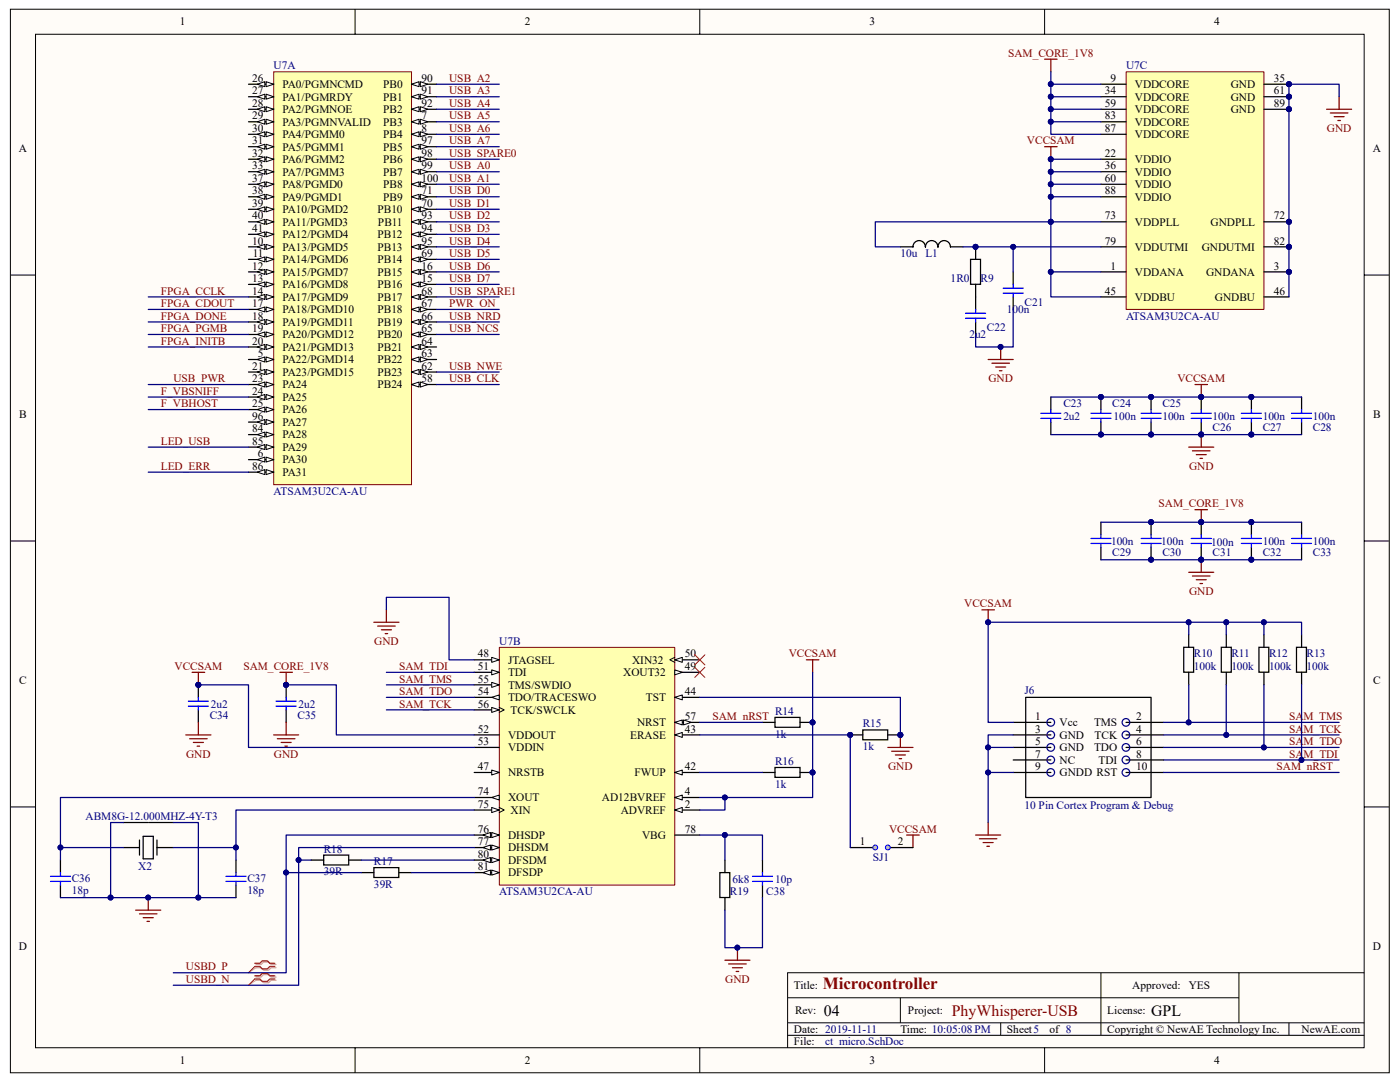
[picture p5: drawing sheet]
<svg xmlns="http://www.w3.org/2000/svg" width="279mm" height="216mm" viewBox="0 0 279 216" stroke-linecap="round" stroke-linejoin="round" font-family="sans-serif">
<defs><g id="words">
<text font-size="3.4" fill="#800000" x="164.2" y="197.4">Microcontroller</text>
<g font-size="3.2">
<text x="164.4" y="202.6">04</text>
<text x="229.7" y="202.6">GPL</text>
</g>
<text font-size="3.2" fill="#800000" x="189.9" y="202.6">PhyWhisperer-USB</text>
<g font-size="2.3">
<text x="35.9" y="5.1">1</text>
<text x="104.7" y="5.1">2</text>
<text x="173.5" y="5.1">3</text>
<text x="242.3" y="5.1">4</text>
<text x="50.4" y="16.3">26</text>
<text x="56.4" y="17.6">PA0/PGMNCMD</text>
<text x="76.5" y="17.6">PB0</text>
<text x="84.1" y="16.3">90</text>
<text x="221.6" y="16.3">9</text>
<text x="226.5" y="17.6">VDDCORE</text>
<text x="245.6" y="17.6">GND</text>
<text x="254.3" y="16.3">35</text>
<text x="50.4" y="18.8">27</text>
<text x="50.4" y="21.3">28</text>
<text x="50.4" y="23.8">29</text>
<text x="56.4" y="20.1">PA1/PGMRDY</text>
<text x="56.4" y="22.6">PA2/PGMNOE</text>
<text x="76.5" y="20.1">PB1</text>
<text x="76.5" y="22.6">PB2</text>
<text x="84.1" y="23.8">7</text>
<text x="84.1" y="18.8">91</text>
<text x="84.1" y="21.3">92</text>
<text x="220.5" y="18.8">34</text>
<text x="220.5" y="21.3">59</text>
<text x="220.5" y="23.8">83</text>
<text x="226.5" y="20.1">VDDCORE</text>
<text x="226.5" y="22.6">VDDCORE</text>
<text x="245.6" y="20.1">GND</text>
<text x="245.6" y="22.6">GND</text>
<text x="254.3" y="18.8">61</text>
<text x="254.3" y="21.3">89</text>
<text x="50.4" y="26.3">30</text>
<text x="50.4" y="28.8">31</text>
<text x="56.4" y="25.1">PA3/PGMNVALID</text>
<text x="56.4" y="27.6">PA4/PGMM0</text>
<text x="76.5" y="25.1">PB3</text>
<text x="76.5" y="27.6">PB4</text>
<text x="84.1" y="26.3">8</text>
<text x="84.1" y="28.8">97</text>
<text x="220.5" y="26.3">87</text>
<text x="226.5" y="25.1">VDDCORE</text>
<text x="226.5" y="27.6">VDDCORE</text>
<text x="3.8" y="30.4">A</text>
<text x="50.4" y="31.3">32</text>
<text x="50.4" y="33.8">33</text>
<text x="56.4" y="30.1">PA5/PGMM1</text>
<text x="56.4" y="32.6">PA6/PGMM2</text>
<text x="56.4" y="35.1">PA7/PGMM3</text>
<text x="76.5" y="30.1">PB5</text>
<text x="76.5" y="32.6">PB6</text>
<text x="76.5" y="35.1">PB7</text>
<text x="84.1" y="31.3">98</text>
<text x="84.1" y="33.8">99</text>
<text x="220.5" y="31.3">22</text>
<text x="220.5" y="33.8">36</text>
<text x="226.5" y="32.6">VDDIO</text>
<text x="226.5" y="35.1">VDDIO</text>
<text x="274" y="30.4">A</text>
<text x="50.4" y="36.3">37</text>
<text x="50.4" y="38.8">38</text>
<text x="50.4" y="41.3">39</text>
<text x="56.4" y="37.5">PA8/PGMD0</text>
<text x="56.4" y="40">PA9/PGMD1</text>
<text x="76.5" y="40">PB9</text>
<text x="76.5" y="37.5">PB8</text>
<text x="84.1" y="41.3">70</text>
<text x="84.1" y="38.8">71</text>
<text x="84.1" y="36.3">100</text>
<text x="220.5" y="36.3">60</text>
<text x="220.5" y="38.8">88</text>
<text x="226.5" y="37.5">VDDIO</text>
<text x="226.5" y="40">VDDIO</text>
<text x="50.4" y="43.8">40</text>
<text x="50.4" y="46.3">41</text>
<text x="56.4" y="42.5">PA10/PGMD2</text>
<text x="56.4" y="45">PA11/PGMD3</text>
<text x="56.4" y="47.5">PA12/PGMD4</text>
<text x="75.4" y="42.5">PB10</text>
<text x="75.4" y="47.5">PB12</text>
<text x="75.4" y="45">PB11</text>
<text x="84.1" y="46.3">94</text>
<text x="84.1" y="43.8">93</text>
<text x="220.5" y="43.8">73</text>
<text x="226.5" y="45">VDDPLL</text>
<text x="241.6" y="45">GNDPLL</text>
<text x="254.3" y="43.8">72</text>
<text x="50.4" y="48.8">10</text>
<text x="50.4" y="53.8">12</text>
<text x="50.4" y="51.3">11</text>
<text x="56.4" y="50">PA13/PGMD5</text>
<text x="56.4" y="52.5">PA14/PGMD6</text>
<text x="75.4" y="52.5">PB14</text>
<text x="75.4" y="50">PB13</text>
<text x="84.1" y="53.8">16</text>
<text x="84.1" y="51.3">69</text>
<text x="84.1" y="48.8">95</text>
<text x="220.5" y="48.8">79</text>
<text x="221.6" y="53.8">1</text>
<text x="226.5" y="50">VDDUTMI</text>
<text x="239.8" y="50">GNDUTMI</text>
<text x="254.3" y="53.8">3</text>
<text x="254.3" y="48.8">82</text>
<text x="50.4" y="56.3">13</text>
<text x="50.4" y="58.8">14</text>
<text x="56.4" y="55">PA15/PGMD7</text>
<text x="56.4" y="57.5">PA16/PGMD8</text>
<text x="75.4" y="57.5">PB16</text>
<text x="75.4" y="55">PB15</text>
<text x="84.1" y="56.3">15</text>
<text x="84.1" y="58.8">68</text>
<text x="220.5" y="58.8">45</text>
<text x="226.5" y="55">VDDANA</text>
<text x="240.7" y="55">GNDANA</text>
<text x="254.3" y="58.8">46</text>
<text x="50.4" y="61.3">17</text>
<text x="50.4" y="63.8">18</text>
<text x="56.4" y="60">PA17/PGMD9</text>
<text x="56.4" y="62.5">PA18/PGMD10</text>
<text x="56.4" y="65">PA19/PGMD11</text>
<text x="75.4" y="65">PB19</text>
<text x="75.4" y="62.5">PB18</text>
<text x="75.4" y="60">PB17</text>
<text x="84.1" y="63.8">66</text>
<text x="84.1" y="61.3">67</text>
<text x="226.5" y="60">VDDBU</text>
<text x="242.5" y="60">GNDBU</text>
<text x="50.4" y="66.3">19</text>
<text x="50.4" y="68.7">20</text>
<text x="51.5" y="71.2">5</text>
<text x="56.4" y="67.5">PA20/PGMD12</text>
<text x="56.4" y="70">PA21/PGMD13</text>
<text x="75.4" y="70">PB21</text>
<text x="75.4" y="67.5">PB20</text>
<text x="84.1" y="71.2">63</text>
<text x="84.1" y="68.7">64</text>
<text x="84.1" y="66.3">65</text>
<text x="50.4" y="73.7">21</text>
<text x="50.4" y="76.2">23</text>
<text x="56.4" y="72.5">PA22/PGMD14</text>
<text x="56.4" y="75">PA23/PGMD15</text>
<text x="56.4" y="77.5">PA24</text>
<text x="75.4" y="77.5">PB24</text>
<text x="75.4" y="75">PB23</text>
<text x="75.4" y="72.5">PB22</text>
<text x="84.1" y="76.2">58</text>
<text x="84.1" y="73.7">62</text>
<text x="3.8" y="83.4">B</text>
<text x="50.4" y="78.7">24</text>
<text x="50.4" y="81.2">25</text>
<text x="50.4" y="83.7">96</text>
<text x="56.4" y="80">PA25</text>
<text x="56.4" y="82.5">PA26</text>
<text x="274" y="83.4">B</text>
<text x="50.4" y="86.2">84</text>
<text x="50.4" y="88.7">85</text>
<text x="56.4" y="87.5">PA28</text>
<text x="56.4" y="90">PA29</text>
<text x="56.4" y="85">PA27</text>
<text x="50.4" y="93.7">86</text>
<text x="51.5" y="91.2">6</text>
<text x="56.4" y="92.5">PA30</text>
<text x="56.4" y="95">PA31</text>
<text x="95.4" y="131.2">48</text>
<text x="136.7" y="131.2">50</text>
<text x="3.8" y="136.5">C</text>
<text x="95.4" y="133.7">51</text>
<text x="95.4" y="136.2">55</text>
<text x="101.4" y="132.4">JTAGSEL</text>
<text x="101.4" y="134.9">TDI</text>
<text x="101.4" y="137.4">TMS/SWDIO</text>
<text x="124.4" y="134.9">XOUT32</text>
<text x="126.2" y="132.4">XIN32</text>
<text x="136.7" y="133.7">49</text>
<text x="274" y="136.5">C</text>
<text x="95.4" y="141.2">56</text>
<text x="95.4" y="138.7">54</text>
<text x="101.4" y="139.9">TDO/TRACESWO</text>
<text x="101.9" y="142.4">TCK/SWCLK</text>
<text x="128.9" y="139.9">TST</text>
<text x="136.7" y="138.7">44</text>
<text x="136.7" y="143.7">57</text>
<text x="206.6" y="143.7">1</text>
<text x="226.7" y="143.7">2</text>
<text x="95.4" y="146.2">52</text>
<text x="95.4" y="148.7">53</text>
<text x="101.4" y="147.4">VDDOUT</text>
<text x="101.4" y="149.9">VDDIN</text>
<text x="125.8" y="147.4">ERASE</text>
<text x="127.1" y="144.9">NRST</text>
<text x="136.7" y="146.2">43</text>
<text x="206.6" y="146.2">3</text>
<text x="206.6" y="148.7">5</text>
<text x="211.5" y="144.9">Vcc</text>
<text x="211.5" y="147.4">GND</text>
<text x="211.5" y="149.9">GND</text>
<text x="218.3" y="144.9">TMS</text>
<text x="218.3" y="149.9">TDO</text>
<text x="218.5" y="147.4">TCK</text>
<text x="226.7" y="146.2">4</text>
<text x="226.7" y="148.7">6</text>
<text x="95.4" y="153.7">47</text>
<text x="101.4" y="154.9">NRSTB</text>
<text x="126.6" y="154.9">FWUP</text>
<text x="136.7" y="153.7">42</text>
<text x="206.6" y="151.2">7</text>
<text x="206.6" y="153.7">9</text>
<text x="211.5" y="152.4">NC</text>
<text x="211.5" y="154.9">GNDD RST</text>
<text x="219.2" y="152.4">TDI</text>
<text x="226.7" y="151.2">8</text>
<text x="226.7" y="153.7">10</text>
<text x="95.4" y="161.2">75</text>
<text x="95.4" y="158.7">74</text>
<text x="101.4" y="159.9">XOUT</text>
<text x="120.1" y="159.9">AD12BVREF</text>
<text x="136.7" y="158.7">4</text>
<text x="136.7" y="161.2">2</text>
<text x="95.4" y="166.1">76</text>
<text x="101.4" y="167.4">DHSDP</text>
<text x="101.9" y="162.4">XIN</text>
<text x="123.9" y="162.4">ADVREF</text>
<text x="128.1" y="167.4">VBG</text>
<text x="136.7" y="166.1">78</text>
<text x="95.4" y="168.6">77</text>
<text x="95.4" y="171.1">80</text>
<text x="95.4" y="173.6">81</text>
<text x="101.4" y="169.9">DHSDM</text>
<text x="101.4" y="172.4">DFSDM</text>
<text x="171.6" y="168.6">1</text>
<text x="179.2" y="168.6">2</text>
<text x="101.4" y="174.9">DFSDP</text>
<text x="3.8" y="189.5">D</text>
<text x="274" y="189.5">D</text>
<text x="158.4" y="197.4">Title:</text>
<text x="226" y="197.4">Approved:</text>
<text x="237.2" y="197.4">YES</text>
<text x="158.7" y="202.4">Rev:</text>
<text x="181.2" y="202.4">Project:</text>
<text x="221" y="202.4">License:</text>
<text x="158.4" y="206.1">Date: 2019-11-11</text>
<text x="158.4" y="208.6">File:</text>
<text x="179.7" y="206.1">Time: 10:05:08 PM</text>
<text x="201" y="206.1">Sheet5</text>
<text x="209.5" y="206.1">of 8</text>
<text x="221" y="206.1">Copyright © NewAE Technology Inc.</text>
<text x="259.8" y="206.1">NewAE.com</text>
<text x="35.9" y="212.3">1</text>
<text x="104.7" y="212.3">2</text>
<text x="173.5" y="212.3">3</text>
<text x="242.3" y="212.3">4</text>
</g>
<g font-size="2.3" fill="#800000">
<text x="201.2" y="11.3">SAM_CORE_1V8</text>
<text x="89.6" y="16.3">USB_A2</text>
<text x="89.6" y="18.8">USB_A3</text>
<text x="89.6" y="21.3">USB_A4</text>
<text x="89.6" y="23.8">USB_A5</text>
<text x="89.6" y="26.3">USB_A6</text>
<text x="89.6" y="28.8">USB_A7</text>
<text x="205" y="28.8">VCCSAM</text>
<text x="264.8" y="26.3">GND</text>
<text x="89.6" y="33.8">USB_A0</text>
<text x="89.6" y="31.3">USB_SPARE0</text>
<text x="89.6" y="41.3">USB_D1</text>
<text x="89.6" y="38.8">USB_D0</text>
<text x="89.6" y="36.3">USB_A1</text>
<text x="89.6" y="43.8">USB_D2</text>
<text x="89.6" y="46.3">USB_D3</text>
<text x="89.6" y="48.8">USB_D4</text>
<text x="89.6" y="51.3">USB_D5</text>
<text x="89.6" y="53.8">USB_D6</text>
<text x="32.1" y="58.8">FPGA_CCLK</text>
<text x="89.6" y="56.3">USB_D7</text>
<text x="89.6" y="58.8">USB_SPARE1</text>
<text x="32.1" y="63.8">FPGA_DONE</text>
<text x="32.1" y="61.3">FPGA_CDOUT</text>
<text x="89.6" y="63.8">USB_NRD</text>
<text x="89.6" y="61.3">PWR_ON</text>
<text x="32.1" y="66.3">FPGA_PGMB</text>
<text x="32.1" y="68.7">FPGA_INITB</text>
<text x="89.6" y="66.3">USB_NCS</text>
<text x="34.6" y="76.2">USB_PWR</text>
<text x="89.6" y="73.7">USB_NWE</text>
<text x="89.6" y="76.2">USB_CLK</text>
<text x="197.3" y="76.2">GND</text>
<text x="235" y="76.2">VCCSAM</text>
<text x="32.1" y="78.7">F_VBSNIFF</text>
<text x="32.1" y="81.2">F_VBHOST</text>
<text x="32.1" y="88.7">LED_USB</text>
<text x="32.1" y="93.7">LED_ERR</text>
<text x="237.3" y="93.7">GND</text>
<text x="231.2" y="101.2">SAM_CORE_1V8</text>
<text x="237.3" y="118.7">GND</text>
<text x="192.4" y="121.2">VCCSAM</text>
<text x="74.7" y="128.7">GND</text>
<text x="157.4" y="131.2">VCCSAM</text>
<text x="34.8" y="133.7">VCCSAM</text>
<text x="48.6" y="133.7">SAM_CORE_1V8</text>
<text x="79.6" y="133.7">SAM_TDI</text>
<text x="79.6" y="136.2">SAM_TMS</text>
<text x="79.6" y="138.7">SAM_TDO</text>
<text x="79.6" y="141.2">SAM_TCK</text>
<text x="142.2" y="143.7">SAM_nRST</text>
<text x="257.3" y="143.7">SAM_TMS</text>
<text x="257.3" y="148.7">SAM_TDO</text>
<text x="257.3" y="146.2">SAM_TCK</text>
<text x="37.1" y="151.2">GND</text>
<text x="54.7" y="151.2">GND</text>
<text x="177.2" y="153.7">GND</text>
<text x="254.8" y="153.7">SAM_nRST</text>
<text x="257.3" y="151.2">SAM_TDI</text>
<text x="177.4" y="166.1">VCCSAM</text>
<text x="37.1" y="196.1">USBD_N</text>
<text x="37.1" y="193.6">USBD_P</text>
<text x="144.7" y="196.1">GND</text>
</g>
<g font-size="2.3" fill="#000080">
<text x="54.6" y="13.8">U7A</text>
<text x="224.7" y="13.8">U7C</text>
<text x="179.7" y="51.3">10u</text>
<text x="184.7" y="51.3">L1</text>
<text x="189.7" y="56.3">1R0</text>
<text x="195.7" y="56.3">R9</text>
<text x="201" y="62.5">100n</text>
<text x="204.5" y="61">C21</text>
<text x="224.7" y="63.8">ATSAM3U2CA-AU</text>
<text x="193.5" y="67.5">2u2</text>
<text x="197" y="66">C22</text>
<text x="212.2" y="81.2">C23</text>
<text x="212.2" y="83.7">2u2</text>
<text x="222" y="81.2">C24</text>
<text x="222.2" y="83.7">100n</text>
<text x="232" y="81.2">C25</text>
<text x="232" y="83.7">100n</text>
<text x="242" y="83.7">100n</text>
<text x="252" y="83.7">100n</text>
<text x="262" y="83.7">100n</text>
<text x="242" y="86">C26</text>
<text x="252" y="86">C27</text>
<text x="262" y="86">C28</text>
<text x="54.6" y="98.7">ATSAM3U2CA-AU</text>
<text x="221.7" y="108.7">100n</text>
<text x="222" y="111">C29</text>
<text x="231.7" y="108.7">100n</text>
<text x="232" y="111">C30</text>
<text x="241.7" y="109">100n</text>
<text x="242" y="111">C31</text>
<text x="252" y="111">C32</text>
<text x="252" y="108.7">100n</text>
<text x="262" y="111">C33</text>
<text x="262" y="108.7">100n</text>
<text x="99.7" y="128.7">U7B</text>
<text x="238.3" y="131.2">R10</text>
<text x="245.7" y="131.2">R11</text>
<text x="253.3" y="131.2">R12</text>
<text x="260.8" y="131.2">R13</text>
<text x="238.3" y="133.7">100k</text>
<text x="245.7" y="133.7">100k</text>
<text x="253.3" y="133.7">100k</text>
<text x="260.8" y="133.7">100k</text>
<text x="41.8" y="143.4">C34</text>
<text x="42.1" y="141.2">2u2</text>
<text x="59.4" y="143.4">C35</text>
<text x="59.6" y="141.2">2u2</text>
<text x="154.7" y="142.7">R14</text>
<text x="204.5" y="138.4">J6</text>
<text x="154.7" y="147.2">1k</text>
<text x="172.2" y="145.2">R15</text>
<text x="172.2" y="149.7">1k</text>
<text x="154.7" y="152.7">R16</text>
<text x="154.7" y="157.2">1k</text>
<text x="204.5" y="161.4">10 Pin Cortex Program &amp; Debug</text>
<text x="17.1" y="163.6">ABM8G-12.000MHZ-4Y-T3</text>
<text x="27.6" y="173.6">X2</text>
<text x="64.6" y="170.1">R18</text>
<text x="74.6" y="172.6">R17</text>
<text x="174.2" y="171.9">SJ1</text>
<text x="14.3" y="175.9">C36</text>
<text x="14.3" y="178.4">18p</text>
<text x="49.4" y="175.9">C37</text>
<text x="49.4" y="178.4">18p</text>
<text x="64.6" y="174.6">39R</text>
<text x="74.6" y="177.1">39R</text>
<text x="99.7" y="178.6">ATSAM3U2CA-AU</text>
<text x="145.7" y="178.6">R19</text>
<text x="146.2" y="176.1">6k8</text>
<text x="152.9" y="178.6">C38</text>
<text x="154.7" y="176.1">10p</text>
<text x="164.7" y="208.6">ct_micro.SchDoc</text>
</g>
</g></defs>
<path d="M2.1 1.9h275.2v212.2h-275.2z" fill="#fffcf8"/>
<path d="M2.1 1.8h275.2v212.3h-275.2z" fill="none" stroke="#000" stroke-width=".2"/>
<path d="M7.1 6.9h265.1v202.2h-265.1z" fill="#fffcf8"/>
<g fill="none" stroke="#000" stroke-width=".2">
<path d="M7.1 6.8h265.1v202.3h-265.1zM70.9 1.8v5M139.7 1.8v5M208.5 1.8v5M2.1 54.9h5M272.3 54.9h5M2.1 107.9h5M272.3 107.9h5M2.1 161h5M272.3 161h5M157.2 199.1h90M179.7 199.1v5"/>
<path d="M219.7 194.1v12.5M247.2 194.1h-90v15M272.3 194.1h-25.1v10M70.9 209.1v5M139.7 209.1v5M157.2 206.6h115.1M157.2 204.1h115.1M199.7 204.1v2.5M208.5 209.1v5M257.2 204.1v2.5"/>
</g>
<path d="M54.7 14.4h27.4v82.3h-27.4z" fill="#ffffb0"/>
<path d="M54.6 14.3h27.5v82.4h-27.5z" fill="none" stroke="#800000" stroke-width=".2"/>
<path d="M49.6 71.7h5" fill="none" stroke="#000" stroke-width=".25"/>
<path d="M53.1 71.2l1.5 .5-1.5 .5z" fill="#fffcf8"/>
<path d="M53.1 71.2l1.5 .5-1.5 .5z" fill="none" stroke="#000" stroke-width=".2"/>
<path d="M51.4 71.7l1.5-.5v1z" fill="#fffcf8"/>
<path d="M51.4 71.7l1.5-.5v1z" fill="none" stroke="#000" stroke-width=".2"/>
<path d="M49.6 91.7h5" fill="none" stroke="#000" stroke-width=".25"/>
<path d="M53.1 91.2l1.5 .5-1.5 .5z" fill="#fffcf8"/>
<path d="M53.1 91.2l1.5 .5-1.5 .5z" fill="none" stroke="#000" stroke-width=".2"/>
<path d="M51.4 91.7l1.5-.5v1z" fill="#fffcf8"/>
<path d="M51.4 91.7l1.5-.5v1z" fill="none" stroke="#000" stroke-width=".2"/>
<path d="M82.1 24.3h5" fill="none" stroke="#000" stroke-width=".25"/>
<path d="M82.1 24.3l1.5-.5v1z" fill="#fffcf8"/>
<path d="M82.1 24.3l1.5-.5v1z" fill="none" stroke="#000" stroke-width=".2"/>
<path d="M83.9 23.8l1.5 .5-1.5 .5z" fill="#fffcf8"/>
<path d="M83.9 23.8l1.5 .5-1.5 .5z" fill="none" stroke="#000" stroke-width=".2"/>
<path d="M82.1 26.8h5" fill="none" stroke="#000" stroke-width=".25"/>
<path d="M82.1 26.8l1.5-.5v1z" fill="#fffcf8"/>
<path d="M82.1 26.8l1.5-.5v1z" fill="none" stroke="#000" stroke-width=".2"/>
<path d="M83.9 26.3l1.5 .5-1.5 .5z" fill="#fffcf8"/>
<path d="M83.9 26.3l1.5 .5-1.5 .5z" fill="none" stroke="#000" stroke-width=".2"/>
<path d="M49.6 49.3h5" fill="none" stroke="#000" stroke-width=".25"/>
<path d="M53.1 48.8l1.5 .5-1.5 .5z" fill="#fffcf8"/>
<path d="M53.1 48.8l1.5 .5-1.5 .5z" fill="none" stroke="#000" stroke-width=".2"/>
<path d="M51.4 49.3l1.5-.5v1z" fill="#fffcf8"/>
<path d="M51.4 49.3l1.5-.5v1z" fill="none" stroke="#000" stroke-width=".2"/>
<path d="M49.6 51.8h5" fill="none" stroke="#000" stroke-width=".25"/>
<path d="M53.1 51.3l1.5 .5-1.5 .5z" fill="#fffcf8"/>
<path d="M53.1 51.3l1.5 .5-1.5 .5z" fill="none" stroke="#000" stroke-width=".2"/>
<path d="M51.4 51.8l1.5-.5v1z" fill="#fffcf8"/>
<path d="M51.4 51.8l1.5-.5v1z" fill="none" stroke="#000" stroke-width=".2"/>
<path d="M49.6 54.3h5" fill="none" stroke="#000" stroke-width=".25"/>
<path d="M53.1 53.8l1.5 .5-1.5 .5z" fill="#fffcf8"/>
<path d="M53.1 53.8l1.5 .5-1.5 .5z" fill="none" stroke="#000" stroke-width=".2"/>
<path d="M51.4 54.3l1.5-.5v1z" fill="#fffcf8"/>
<path d="M51.4 54.3l1.5-.5v1z" fill="none" stroke="#000" stroke-width=".2"/>
<path d="M49.6 56.7h5" fill="none" stroke="#000" stroke-width=".25"/>
<path d="M53.1 56.3l1.5 .4-1.5 .6z" fill="#fffcf8"/>
<path d="M53.1 56.3l1.5 .4-1.5 .6z" fill="none" stroke="#000" stroke-width=".2"/>
<path d="M51.4 56.7l1.5-.4v1z" fill="#fffcf8"/>
<path d="M51.4 56.7l1.5-.4v1z" fill="none" stroke="#000" stroke-width=".2"/>
<path d="M49.6 59.2h5" fill="none" stroke="#000" stroke-width=".25"/>
<path d="M53.1 58.8l1.5 .4-1.5 .6z" fill="#fffcf8"/>
<path d="M53.1 58.8l1.5 .4-1.5 .6z" fill="none" stroke="#000" stroke-width=".2"/>
<path d="M51.4 59.2l1.5-.4v1z" fill="#fffcf8"/>
<path d="M51.4 59.2l1.5-.4v1z" fill="none" stroke="#000" stroke-width=".2"/>
<path d="M82.1 56.7h5" fill="none" stroke="#000" stroke-width=".25"/>
<path d="M82.1 56.7l1.5-.4v1z" fill="#fffcf8"/>
<path d="M82.1 56.7l1.5-.4v1z" fill="none" stroke="#000" stroke-width=".2"/>
<path d="M83.9 56.3l1.5 .4-1.5 .6z" fill="#fffcf8"/>
<path d="M83.9 56.3l1.5 .4-1.5 .6z" fill="none" stroke="#000" stroke-width=".2"/>
<path d="M82.1 54.3h5" fill="none" stroke="#000" stroke-width=".25"/>
<path d="M82.1 54.3l1.5-.5v1z" fill="#fffcf8"/>
<path d="M82.1 54.3l1.5-.5v1z" fill="none" stroke="#000" stroke-width=".2"/>
<path d="M83.9 53.8l1.5 .5-1.5 .5z" fill="#fffcf8"/>
<path d="M83.9 53.8l1.5 .5-1.5 .5z" fill="none" stroke="#000" stroke-width=".2"/>
<path d="M49.6 61.7h5" fill="none" stroke="#000" stroke-width=".25"/>
<path d="M53.1 61.3l1.5 .4-1.5 .6z" fill="#fffcf8"/>
<path d="M53.1 61.3l1.5 .4-1.5 .6z" fill="none" stroke="#000" stroke-width=".2"/>
<path d="M51.4 61.7l1.5-.4v1z" fill="#fffcf8"/>
<path d="M51.4 61.7l1.5-.4v1z" fill="none" stroke="#000" stroke-width=".2"/>
<path d="M49.6 64.2h5" fill="none" stroke="#000" stroke-width=".25"/>
<path d="M53.1 63.8l1.5 .4-1.5 .5z" fill="#fffcf8"/>
<path d="M53.1 63.8l1.5 .4-1.5 .5z" fill="none" stroke="#000" stroke-width=".2"/>
<path d="M51.4 64.2l1.5-.4v.9z" fill="#fffcf8"/>
<path d="M51.4 64.2l1.5-.4v.9z" fill="none" stroke="#000" stroke-width=".2"/>
<path d="M49.6 66.7h5" fill="none" stroke="#000" stroke-width=".25"/>
<path d="M53.1 66.2l1.5 .5-1.5 .5z" fill="#fffcf8"/>
<path d="M53.1 66.2l1.5 .5-1.5 .5z" fill="none" stroke="#000" stroke-width=".2"/>
<path d="M51.4 66.7l1.5-.5v1z" fill="#fffcf8"/>
<path d="M51.4 66.7l1.5-.5v1z" fill="none" stroke="#000" stroke-width=".2"/>
<path d="M49.6 69.2h5" fill="none" stroke="#000" stroke-width=".25"/>
<path d="M53.1 68.7l1.5 .5-1.5 .5z" fill="#fffcf8"/>
<path d="M53.1 68.7l1.5 .5-1.5 .5z" fill="none" stroke="#000" stroke-width=".2"/>
<path d="M51.4 69.2l1.5-.5v1z" fill="#fffcf8"/>
<path d="M51.4 69.2l1.5-.5v1z" fill="none" stroke="#000" stroke-width=".2"/>
<path d="M49.6 74.2h5" fill="none" stroke="#000" stroke-width=".25"/>
<path d="M53.1 73.7l1.5 .5-1.5 .5z" fill="#fffcf8"/>
<path d="M53.1 73.7l1.5 .5-1.5 .5z" fill="none" stroke="#000" stroke-width=".2"/>
<path d="M51.4 74.2l1.5-.5v1z" fill="#fffcf8"/>
<path d="M51.4 74.2l1.5-.5v1z" fill="none" stroke="#000" stroke-width=".2"/>
<path d="M49.6 76.7h5" fill="none" stroke="#000" stroke-width=".25"/>
<path d="M53.1 76.2l1.5 .5-1.5 .5z" fill="#fffcf8"/>
<path d="M53.1 76.2l1.5 .5-1.5 .5z" fill="none" stroke="#000" stroke-width=".2"/>
<path d="M51.4 76.7l1.5-.5v1z" fill="#fffcf8"/>
<path d="M51.4 76.7l1.5-.5v1z" fill="none" stroke="#000" stroke-width=".2"/>
<path d="M49.6 79.2h5" fill="none" stroke="#000" stroke-width=".25"/>
<path d="M53.1 78.7l1.5 .5-1.5 .5z" fill="#fffcf8"/>
<path d="M53.1 78.7l1.5 .5-1.5 .5z" fill="none" stroke="#000" stroke-width=".2"/>
<path d="M51.4 79.2l1.5-.5v1z" fill="#fffcf8"/>
<path d="M51.4 79.2l1.5-.5v1z" fill="none" stroke="#000" stroke-width=".2"/>
<path d="M49.6 81.7h5" fill="none" stroke="#000" stroke-width=".25"/>
<path d="M53.1 81.2l1.5 .5-1.5 .5z" fill="#fffcf8"/>
<path d="M53.1 81.2l1.5 .5-1.5 .5z" fill="none" stroke="#000" stroke-width=".2"/>
<path d="M51.4 81.7l1.5-.5v1z" fill="#fffcf8"/>
<path d="M51.4 81.7l1.5-.5v1z" fill="none" stroke="#000" stroke-width=".2"/>
<path d="M49.6 16.8h5" fill="none" stroke="#000" stroke-width=".25"/>
<path d="M53.1 16.3l1.5 .5-1.5 .5z" fill="#fffcf8"/>
<path d="M53.1 16.3l1.5 .5-1.5 .5z" fill="none" stroke="#000" stroke-width=".2"/>
<path d="M51.4 16.8l1.5-.5v1z" fill="#fffcf8"/>
<path d="M51.4 16.8l1.5-.5v1z" fill="none" stroke="#000" stroke-width=".2"/>
<path d="M49.6 19.3h5" fill="none" stroke="#000" stroke-width=".25"/>
<path d="M53.1 18.8l1.5 .5-1.5 .5z" fill="#fffcf8"/>
<path d="M53.1 18.8l1.5 .5-1.5 .5z" fill="none" stroke="#000" stroke-width=".2"/>
<path d="M51.4 19.3l1.5-.5v1z" fill="#fffcf8"/>
<path d="M51.4 19.3l1.5-.5v1z" fill="none" stroke="#000" stroke-width=".2"/>
<path d="M49.6 21.8h5" fill="none" stroke="#000" stroke-width=".25"/>
<path d="M53.1 21.3l1.5 .5-1.5 .5z" fill="#fffcf8"/>
<path d="M53.1 21.3l1.5 .5-1.5 .5z" fill="none" stroke="#000" stroke-width=".2"/>
<path d="M51.4 21.8l1.5-.5v1z" fill="#fffcf8"/>
<path d="M51.4 21.8l1.5-.5v1z" fill="none" stroke="#000" stroke-width=".2"/>
<path d="M49.6 24.3h5" fill="none" stroke="#000" stroke-width=".25"/>
<path d="M53.1 23.8l1.5 .5-1.5 .5z" fill="#fffcf8"/>
<path d="M53.1 23.8l1.5 .5-1.5 .5z" fill="none" stroke="#000" stroke-width=".2"/>
<path d="M51.4 24.3l1.5-.5v1z" fill="#fffcf8"/>
<path d="M51.4 24.3l1.5-.5v1z" fill="none" stroke="#000" stroke-width=".2"/>
<path d="M49.6 26.8h5" fill="none" stroke="#000" stroke-width=".25"/>
<path d="M53.1 26.3l1.5 .5-1.5 .5z" fill="#fffcf8"/>
<path d="M53.1 26.3l1.5 .5-1.5 .5z" fill="none" stroke="#000" stroke-width=".2"/>
<path d="M51.4 26.8l1.5-.5v1z" fill="#fffcf8"/>
<path d="M51.4 26.8l1.5-.5v1z" fill="none" stroke="#000" stroke-width=".2"/>
<path d="M49.6 29.3h5" fill="none" stroke="#000" stroke-width=".25"/>
<path d="M53.1 28.8l1.5 .5-1.5 .5z" fill="#fffcf8"/>
<path d="M53.1 28.8l1.5 .5-1.5 .5z" fill="none" stroke="#000" stroke-width=".2"/>
<path d="M51.4 29.3l1.5-.5v1z" fill="#fffcf8"/>
<path d="M51.4 29.3l1.5-.5v1z" fill="none" stroke="#000" stroke-width=".2"/>
<path d="M49.6 31.8h5" fill="none" stroke="#000" stroke-width=".25"/>
<path d="M53.1 31.3l1.5 .5-1.5 .5z" fill="#fffcf8"/>
<path d="M53.1 31.3l1.5 .5-1.5 .5z" fill="none" stroke="#000" stroke-width=".2"/>
<path d="M51.4 31.8l1.5-.5v1z" fill="#fffcf8"/>
<path d="M51.4 31.8l1.5-.5v1z" fill="none" stroke="#000" stroke-width=".2"/>
<path d="M49.6 34.3h5" fill="none" stroke="#000" stroke-width=".25"/>
<path d="M53.1 33.8l1.5 .5-1.5 .5z" fill="#fffcf8"/>
<path d="M53.1 33.8l1.5 .5-1.5 .5z" fill="none" stroke="#000" stroke-width=".2"/>
<path d="M51.4 34.3l1.5-.5v1z" fill="#fffcf8"/>
<path d="M51.4 34.3l1.5-.5v1z" fill="none" stroke="#000" stroke-width=".2"/>
<path d="M49.6 36.8h5" fill="none" stroke="#000" stroke-width=".25"/>
<path d="M53.1 36.3l1.5 .5-1.5 .5z" fill="#fffcf8"/>
<path d="M53.1 36.3l1.5 .5-1.5 .5z" fill="none" stroke="#000" stroke-width=".2"/>
<path d="M51.4 36.8l1.5-.5v1z" fill="#fffcf8"/>
<path d="M51.4 36.8l1.5-.5v1z" fill="none" stroke="#000" stroke-width=".2"/>
<path d="M49.6 39.3h5" fill="none" stroke="#000" stroke-width=".25"/>
<path d="M53.1 38.8l1.5 .5-1.5 .5z" fill="#fffcf8"/>
<path d="M53.1 38.8l1.5 .5-1.5 .5z" fill="none" stroke="#000" stroke-width=".2"/>
<path d="M51.4 39.3l1.5-.5v1z" fill="#fffcf8"/>
<path d="M51.4 39.3l1.5-.5v1z" fill="none" stroke="#000" stroke-width=".2"/>
<path d="M49.6 41.8h5" fill="none" stroke="#000" stroke-width=".25"/>
<path d="M53.1 41.3l1.5 .5-1.5 .5z" fill="#fffcf8"/>
<path d="M53.1 41.3l1.5 .5-1.5 .5z" fill="none" stroke="#000" stroke-width=".2"/>
<path d="M51.4 41.8l1.5-.5v1z" fill="#fffcf8"/>
<path d="M51.4 41.8l1.5-.5v1z" fill="none" stroke="#000" stroke-width=".2"/>
<path d="M49.6 44.3h5" fill="none" stroke="#000" stroke-width=".25"/>
<path d="M53.1 43.8l1.5 .5-1.5 .5z" fill="#fffcf8"/>
<path d="M53.1 43.8l1.5 .5-1.5 .5z" fill="none" stroke="#000" stroke-width=".2"/>
<path d="M51.4 44.3l1.5-.5v1z" fill="#fffcf8"/>
<path d="M51.4 44.3l1.5-.5v1z" fill="none" stroke="#000" stroke-width=".2"/>
<path d="M49.6 46.8h5" fill="none" stroke="#000" stroke-width=".25"/>
<path d="M53.1 46.3l1.5 .5-1.5 .5z" fill="#fffcf8"/>
<path d="M53.1 46.3l1.5 .5-1.5 .5z" fill="none" stroke="#000" stroke-width=".2"/>
<path d="M51.4 46.8l1.5-.5v1z" fill="#fffcf8"/>
<path d="M51.4 46.8l1.5-.5v1z" fill="none" stroke="#000" stroke-width=".2"/>
<path d="M82.1 76.7h5" fill="none" stroke="#000" stroke-width=".25"/>
<path d="M82.1 76.7l1.5-.5v1z" fill="#fffcf8"/>
<path d="M82.1 76.7l1.5-.5v1z" fill="none" stroke="#000" stroke-width=".2"/>
<path d="M83.9 76.2l1.5 .5-1.5 .5z" fill="#fffcf8"/>
<path d="M83.9 76.2l1.5 .5-1.5 .5z" fill="none" stroke="#000" stroke-width=".2"/>
<path d="M82.1 74.2h5" fill="none" stroke="#000" stroke-width=".25"/>
<path d="M82.1 74.2l1.5-.5v1z" fill="#fffcf8"/>
<path d="M82.1 74.2l1.5-.5v1z" fill="none" stroke="#000" stroke-width=".2"/>
<path d="M83.9 73.7l1.5 .5-1.5 .5z" fill="#fffcf8"/>
<path d="M83.9 73.7l1.5 .5-1.5 .5z" fill="none" stroke="#000" stroke-width=".2"/>
<path d="M82.1 71.7h5" fill="none" stroke="#000" stroke-width=".25"/>
<path d="M82.1 71.7l1.5-.5v1z" fill="#fffcf8"/>
<path d="M82.1 71.7l1.5-.5v1z" fill="none" stroke="#000" stroke-width=".2"/>
<path d="M83.9 71.2l1.5 .5-1.5 .5z" fill="#fffcf8"/>
<path d="M83.9 71.2l1.5 .5-1.5 .5z" fill="none" stroke="#000" stroke-width=".2"/>
<path d="M82.1 69.2h5" fill="none" stroke="#000" stroke-width=".25"/>
<path d="M82.1 69.2l1.5-.5v1z" fill="#fffcf8"/>
<path d="M82.1 69.2l1.5-.5v1z" fill="none" stroke="#000" stroke-width=".2"/>
<path d="M83.9 68.7l1.5 .5-1.5 .5z" fill="#fffcf8"/>
<path d="M83.9 68.7l1.5 .5-1.5 .5z" fill="none" stroke="#000" stroke-width=".2"/>
<path d="M82.1 66.7h5" fill="none" stroke="#000" stroke-width=".25"/>
<path d="M82.1 66.7l1.5-.5v1z" fill="#fffcf8"/>
<path d="M82.1 66.7l1.5-.5v1z" fill="none" stroke="#000" stroke-width=".2"/>
<path d="M83.9 66.2l1.5 .5-1.5 .5z" fill="#fffcf8"/>
<path d="M83.9 66.2l1.5 .5-1.5 .5z" fill="none" stroke="#000" stroke-width=".2"/>
<path d="M82.1 64.2h5" fill="none" stroke="#000" stroke-width=".25"/>
<path d="M82.1 64.2l1.5-.4v.9z" fill="#fffcf8"/>
<path d="M82.1 64.2l1.5-.4v.9z" fill="none" stroke="#000" stroke-width=".2"/>
<path d="M83.9 63.8l1.5 .4-1.5 .5z" fill="#fffcf8"/>
<path d="M83.9 63.8l1.5 .4-1.5 .5z" fill="none" stroke="#000" stroke-width=".2"/>
<path d="M82.1 61.7h5" fill="none" stroke="#000" stroke-width=".25"/>
<path d="M82.1 61.7l1.5-.4v1z" fill="#fffcf8"/>
<path d="M82.1 61.7l1.5-.4v1z" fill="none" stroke="#000" stroke-width=".2"/>
<path d="M83.9 61.3l1.5 .4-1.5 .6z" fill="#fffcf8"/>
<path d="M83.9 61.3l1.5 .4-1.5 .6z" fill="none" stroke="#000" stroke-width=".2"/>
<path d="M82.1 59.2h5" fill="none" stroke="#000" stroke-width=".25"/>
<path d="M82.1 59.2l1.5-.4v1z" fill="#fffcf8"/>
<path d="M82.1 59.2l1.5-.4v1z" fill="none" stroke="#000" stroke-width=".2"/>
<path d="M83.9 58.8l1.5 .4-1.5 .6z" fill="#fffcf8"/>
<path d="M83.9 58.8l1.5 .4-1.5 .6z" fill="none" stroke="#000" stroke-width=".2"/>
<path d="M82.1 51.8h5" fill="none" stroke="#000" stroke-width=".25"/>
<path d="M82.1 51.8l1.5-.5v1z" fill="#fffcf8"/>
<path d="M82.1 51.8l1.5-.5v1z" fill="none" stroke="#000" stroke-width=".2"/>
<path d="M83.9 51.3l1.5 .5-1.5 .5z" fill="#fffcf8"/>
<path d="M83.9 51.3l1.5 .5-1.5 .5z" fill="none" stroke="#000" stroke-width=".2"/>
<path d="M82.1 41.8h5" fill="none" stroke="#000" stroke-width=".25"/>
<path d="M82.1 41.8l1.5-.5v1z" fill="#fffcf8"/>
<path d="M82.1 41.8l1.5-.5v1z" fill="none" stroke="#000" stroke-width=".2"/>
<path d="M83.9 41.3l1.5 .5-1.5 .5z" fill="#fffcf8"/>
<path d="M83.9 41.3l1.5 .5-1.5 .5z" fill="none" stroke="#000" stroke-width=".2"/>
<path d="M82.1 39.3h5" fill="none" stroke="#000" stroke-width=".25"/>
<path d="M82.1 39.3l1.5-.5v1z" fill="#fffcf8"/>
<path d="M82.1 39.3l1.5-.5v1z" fill="none" stroke="#000" stroke-width=".2"/>
<path d="M83.9 38.8l1.5 .5-1.5 .5z" fill="#fffcf8"/>
<path d="M83.9 38.8l1.5 .5-1.5 .5z" fill="none" stroke="#000" stroke-width=".2"/>
<path d="M49.6 86.7h5" fill="none" stroke="#000" stroke-width=".25"/>
<path d="M53.1 86.2l1.5 .5-1.5 .5z" fill="#fffcf8"/>
<path d="M53.1 86.2l1.5 .5-1.5 .5z" fill="none" stroke="#000" stroke-width=".2"/>
<path d="M51.4 86.7l1.5-.5v1z" fill="#fffcf8"/>
<path d="M51.4 86.7l1.5-.5v1z" fill="none" stroke="#000" stroke-width=".2"/>
<path d="M49.6 89.2h5" fill="none" stroke="#000" stroke-width=".25"/>
<path d="M53.1 88.7l1.5 .5-1.5 .5z" fill="#fffcf8"/>
<path d="M53.1 88.7l1.5 .5-1.5 .5z" fill="none" stroke="#000" stroke-width=".2"/>
<path d="M51.4 89.2l1.5-.5v1z" fill="#fffcf8"/>
<path d="M51.4 89.2l1.5-.5v1z" fill="none" stroke="#000" stroke-width=".2"/>
<path d="M49.6 94.2h5" fill="none" stroke="#000" stroke-width=".25"/>
<path d="M53.1 93.7l1.5 .5-1.5 .5z" fill="#fffcf8"/>
<path d="M53.1 93.7l1.5 .5-1.5 .5z" fill="none" stroke="#000" stroke-width=".2"/>
<path d="M51.4 94.2l1.5-.5v1z" fill="#fffcf8"/>
<path d="M51.4 94.2l1.5-.5v1z" fill="none" stroke="#000" stroke-width=".2"/>
<path d="M82.1 16.8h5" fill="none" stroke="#000" stroke-width=".25"/>
<path d="M82.1 16.8l1.5-.5v1z" fill="#fffcf8"/>
<path d="M82.1 16.8l1.5-.5v1z" fill="none" stroke="#000" stroke-width=".2"/>
<path d="M83.9 16.3l1.5 .5-1.5 .5z" fill="#fffcf8"/>
<path d="M83.9 16.3l1.5 .5-1.5 .5z" fill="none" stroke="#000" stroke-width=".2"/>
<path d="M82.1 19.3h5" fill="none" stroke="#000" stroke-width=".25"/>
<path d="M82.1 19.3l1.5-.5v1z" fill="#fffcf8"/>
<path d="M82.1 19.3l1.5-.5v1z" fill="none" stroke="#000" stroke-width=".2"/>
<path d="M83.9 18.8l1.5 .5-1.5 .5z" fill="#fffcf8"/>
<path d="M83.9 18.8l1.5 .5-1.5 .5z" fill="none" stroke="#000" stroke-width=".2"/>
<path d="M82.1 21.8h5" fill="none" stroke="#000" stroke-width=".25"/>
<path d="M82.1 21.8l1.5-.5v1z" fill="#fffcf8"/>
<path d="M82.1 21.8l1.5-.5v1z" fill="none" stroke="#000" stroke-width=".2"/>
<path d="M83.9 21.3l1.5 .5-1.5 .5z" fill="#fffcf8"/>
<path d="M83.9 21.3l1.5 .5-1.5 .5z" fill="none" stroke="#000" stroke-width=".2"/>
<path d="M82.1 44.3h5" fill="none" stroke="#000" stroke-width=".25"/>
<path d="M82.1 44.3l1.5-.5v1z" fill="#fffcf8"/>
<path d="M82.1 44.3l1.5-.5v1z" fill="none" stroke="#000" stroke-width=".2"/>
<path d="M83.9 43.8l1.5 .5-1.5 .5z" fill="#fffcf8"/>
<path d="M83.9 43.8l1.5 .5-1.5 .5z" fill="none" stroke="#000" stroke-width=".2"/>
<path d="M82.1 46.8h5" fill="none" stroke="#000" stroke-width=".25"/>
<path d="M82.1 46.8l1.5-.5v1z" fill="#fffcf8"/>
<path d="M82.1 46.8l1.5-.5v1z" fill="none" stroke="#000" stroke-width=".2"/>
<path d="M83.9 46.3l1.5 .5-1.5 .5z" fill="#fffcf8"/>
<path d="M83.9 46.3l1.5 .5-1.5 .5z" fill="none" stroke="#000" stroke-width=".2"/>
<path d="M82.1 49.3h5" fill="none" stroke="#000" stroke-width=".25"/>
<path d="M82.1 49.3l1.5-.5v1z" fill="#fffcf8"/>
<path d="M82.1 49.3l1.5-.5v1z" fill="none" stroke="#000" stroke-width=".2"/>
<path d="M83.9 48.8l1.5 .5-1.5 .5z" fill="#fffcf8"/>
<path d="M83.9 48.8l1.5 .5-1.5 .5z" fill="none" stroke="#000" stroke-width=".2"/>
<path d="M49.6 84.2h5" fill="none" stroke="#000" stroke-width=".25"/>
<path d="M53.1 83.7l1.5 .5-1.5 .5z" fill="#fffcf8"/>
<path d="M53.1 83.7l1.5 .5-1.5 .5z" fill="none" stroke="#000" stroke-width=".2"/>
<path d="M51.4 84.2l1.5-.5v1z" fill="#fffcf8"/>
<path d="M51.4 84.2l1.5-.5v1z" fill="none" stroke="#000" stroke-width=".2"/>
<path d="M82.1 29.3h5" fill="none" stroke="#000" stroke-width=".25"/>
<path d="M82.1 29.3l1.5-.5v1z" fill="#fffcf8"/>
<path d="M82.1 29.3l1.5-.5v1z" fill="none" stroke="#000" stroke-width=".2"/>
<path d="M83.9 28.8l1.5 .5-1.5 .5z" fill="#fffcf8"/>
<path d="M83.9 28.8l1.5 .5-1.5 .5z" fill="none" stroke="#000" stroke-width=".2"/>
<path d="M82.1 31.8h5" fill="none" stroke="#000" stroke-width=".25"/>
<path d="M82.1 31.8l1.5-.5v1z" fill="#fffcf8"/>
<path d="M82.1 31.8l1.5-.5v1z" fill="none" stroke="#000" stroke-width=".2"/>
<path d="M83.9 31.3l1.5 .5-1.5 .5z" fill="#fffcf8"/>
<path d="M83.9 31.3l1.5 .5-1.5 .5z" fill="none" stroke="#000" stroke-width=".2"/>
<path d="M82.1 34.3h5" fill="none" stroke="#000" stroke-width=".25"/>
<path d="M82.1 34.3l1.5-.5v1z" fill="#fffcf8"/>
<path d="M82.1 34.3l1.5-.5v1z" fill="none" stroke="#000" stroke-width=".2"/>
<path d="M83.9 33.8l1.5 .5-1.5 .5z" fill="#fffcf8"/>
<path d="M83.9 33.8l1.5 .5-1.5 .5z" fill="none" stroke="#000" stroke-width=".2"/>
<path d="M82.1 36.8h5" fill="none" stroke="#000" stroke-width=".25"/>
<path d="M82.1 36.8l1.5-.5v1z" fill="#fffcf8"/>
<path d="M82.1 36.8l1.5-.5v1z" fill="none" stroke="#000" stroke-width=".2"/>
<path d="M83.9 36.3l1.5 .5-1.5 .5z" fill="#fffcf8"/>
<path d="M83.9 36.3l1.5 .5-1.5 .5z" fill="none" stroke="#000" stroke-width=".2"/>
<path d="M99.7 129.2h35v47.4h-35z" fill="#ffffb0"/>
<path d="M99.7 129.2h35v47.4h-35z" fill="none" stroke="#800000" stroke-width=".2"/>
<path d="M134.7 161.6h5" fill="none" stroke="#000" stroke-width=".25"/>
<path d="M134.7 161.6l1.5-.5v1z" fill="#fffcf8"/>
<path d="M134.7 161.6l1.5-.5v1z" fill="none" stroke="#000" stroke-width=".2"/>
<path d="M134.7 159.1h5" fill="none" stroke="#000" stroke-width=".25"/>
<path d="M134.7 159.1l1.5-.5v1z" fill="#fffcf8"/>
<path d="M134.7 159.1l1.5-.5v1z" fill="none" stroke="#000" stroke-width=".2"/>
<path d="M134.7 154.1h5" fill="none" stroke="#000" stroke-width=".25"/>
<path d="M134.7 154.1l1.5-.5v1z" fill="#fffcf8"/>
<path d="M134.7 154.1l1.5-.5v1z" fill="none" stroke="#000" stroke-width=".2"/>
<path d="M134.7 146.6h5" fill="none" stroke="#000" stroke-width=".25"/>
<path d="M134.7 146.6l1.5-.4v1z" fill="#fffcf8"/>
<path d="M134.7 146.6l1.5-.4v1z" fill="none" stroke="#000" stroke-width=".2"/>
<path d="M134.7 139.1h5" fill="none" stroke="#000" stroke-width=".25"/>
<path d="M134.7 139.1l1.5-.4v1z" fill="#fffcf8"/>
<path d="M134.7 139.1l1.5-.4v1z" fill="none" stroke="#000" stroke-width=".2"/>
<path d="M94.6 154.1h5" fill="none" stroke="#000" stroke-width=".25"/>
<path d="M98.1 153.6l1.5 .5-1.5 .5z" fill="#fffcf8"/>
<path d="M98.1 153.6l1.5 .5-1.5 .5z" fill="none" stroke="#000" stroke-width=".2"/>
<path d="M94.6 131.7h5" fill="none" stroke="#000" stroke-width=".25"/>
<path d="M98.1 131.2l1.5 .5-1.5 .5z" fill="#fffcf8"/>
<path d="M98.1 131.2l1.5 .5-1.5 .5z" fill="none" stroke="#000" stroke-width=".2"/>
<path d="M134.7 134.2h5" fill="none" stroke="#000" stroke-width=".25"/>
<path d="M134.7 133.7l1.5 .5-1.5 .5z" fill="#fffcf8"/>
<path d="M134.7 131.2l-1 .5 1 .5M134.7 133.7l1.5 .5-1.5 .5z" fill="none" stroke="#000" stroke-width=".2"/>
<path d="M134.7 131.7h5" fill="none" stroke="#000" stroke-width=".25"/>
<path d="M134.7 131.7l1.5-.5v1z" fill="#fffcf8"/>
<path d="M134.7 131.7l1.5-.5v1z" fill="none" stroke="#000" stroke-width=".2"/>
<path d="M94.6 134.2h5" fill="none" stroke="#000" stroke-width=".25"/>
<path d="M98.1 133.7l1.5 .5-1.5 .5z" fill="#fffcf8"/>
<path d="M98.1 133.7l1.5 .5-1.5 .5z" fill="none" stroke="#000" stroke-width=".2"/>
<path d="M94.6 139.1h5M94.6 146.6h5M94.6 149.1h5" fill="none" stroke="#000" stroke-width=".25"/>
<path d="M98.1 139.1l1.5-.4v1z" fill="#fffcf8"/>
<path d="M98.1 139.1l1.5-.4v1z" fill="none" stroke="#000" stroke-width=".2"/>
<path d="M94.6 136.7h5" fill="none" stroke="#000" stroke-width=".25"/>
<path d="M98.1 136.2l1.5 .5-1.5 .5z" fill="#fffcf8"/>
<path d="M98.1 136.2l1.5 .5-1.5 .5zM99.6 141.2l1 .4-1 .6" fill="none" stroke="#000" stroke-width=".2"/>
<path d="M94.6 141.6h5" fill="none" stroke="#000" stroke-width=".25"/>
<path d="M98.1 141.2l1.5 .4-1.5 .6z" fill="#fffcf8"/>
<path d="M98.1 141.2l1.5 .4-1.5 .6z" fill="none" stroke="#000" stroke-width=".2"/>
<path d="M134.7 144.1h5" fill="none" stroke="#000" stroke-width=".25"/>
<path d="M134.7 144.1l1.5-.4v1z" fill="#fffcf8"/>
<path d="M134.7 144.1l1.5-.4v1z" fill="none" stroke="#000" stroke-width=".2"/>
<path d="M136.4 143.7l1.5 .4-1.5 .6z" fill="#fffcf8"/>
<path d="M136.4 143.7l1.5 .4-1.5 .6z" fill="none" stroke="#000" stroke-width=".2"/>
<path d="M94.6 159.1h5" fill="none" stroke="#000" stroke-width=".25"/>
<path d="M98.1 159.1l1.5-.5v1z" fill="#fffcf8"/>
<path d="M98.1 159.1l1.5-.5v1zM99.6 161.1l1 .5-1 .5" fill="none" stroke="#000" stroke-width=".2"/>
<path d="M94.6 161.6h5" fill="none" stroke="#000" stroke-width=".25"/>
<path d="M98.1 161.1l1.5 .5-1.5 .5z" fill="#fffcf8"/>
<path d="M98.1 161.1l1.5 .5-1.5 .5z" fill="none" stroke="#000" stroke-width=".2"/>
<path d="M94.6 166.6h5" fill="none" stroke="#000" stroke-width=".25"/>
<path d="M98.1 166.1l1.5 .5-1.5 .5z" fill="#fffcf8"/>
<path d="M98.1 166.1l1.5 .5-1.5 .5z" fill="none" stroke="#000" stroke-width=".2"/>
<path d="M96.4 166.6l1.5-.5v1z" fill="#fffcf8"/>
<path d="M96.4 166.6l1.5-.5v1z" fill="none" stroke="#000" stroke-width=".2"/>
<path d="M94.6 169.1h5" fill="none" stroke="#000" stroke-width=".25"/>
<path d="M98.1 168.6l1.5 .5-1.5 .5z" fill="#fffcf8"/>
<path d="M98.1 168.6l1.5 .5-1.5 .5z" fill="none" stroke="#000" stroke-width=".2"/>
<path d="M96.4 169.1l1.5-.5v1z" fill="#fffcf8"/>
<path d="M96.4 169.1l1.5-.5v1z" fill="none" stroke="#000" stroke-width=".2"/>
<path d="M94.6 171.6h5M134.7 166.6h5" fill="none" stroke="#000" stroke-width=".25"/>
<path d="M98.1 171.1l1.5 .5-1.5 .5z" fill="#fffcf8"/>
<path d="M98.1 171.1l1.5 .5-1.5 .5z" fill="none" stroke="#000" stroke-width=".2"/>
<path d="M96.4 171.6l1.5-.5v1z" fill="#fffcf8"/>
<path d="M96.4 171.6l1.5-.5v1z" fill="none" stroke="#000" stroke-width=".2"/>
<path d="M94.6 174.1h5" fill="none" stroke="#000" stroke-width=".25"/>
<path d="M98.1 173.6l1.5 .5-1.5 .5z" fill="#fffcf8"/>
<path d="M98.1 173.6l1.5 .5-1.5 .5z" fill="none" stroke="#000" stroke-width=".2"/>
<path d="M96.4 174.1l1.5-.5v1z" fill="#fffcf8"/>
<path d="M96.4 174.1l1.5-.5v1z" fill="none" stroke="#000" stroke-width=".2"/>
<path d="M224.8 14.4h27.4v47.3h-27.4z" fill="#ffffb0"/>
<path d="M224.7 14.3h27.5v47.4h-27.5z" fill="none" stroke="#800000" stroke-width=".2"/>
<g fill="none" stroke="#000" stroke-width=".25">
<path d="M219.7 16.8h5M219.7 19.3h5M252.2 16.8h5M252.2 19.3h5M219.7 31.8h5M219.7 34.3h5M219.7 21.8h5M219.7 36.8h5M219.7 24.3h5M219.7 26.8h5M219.7 39.3h5M252.2 21.8h5"/>
<path d="M179.7 49.3h2.5a1.24 1.24 0 0 1 1.2-1.3 1.24 1.24 0 0 1 1.3 1.3 1.24 1.24 0 0 1 1.2-1.3 1.24 1.24 0 0 1 1.3 1.3 1.24 1.24 0 0 1 1.2-1.3 1.24 1.24 0 0 1 1.3 1.3h2.5M193.7 51.8h2v4.9h-2zM194.7 49.3v2.5M194.7 56.7v5M202.2 54.3v2.4M202.2 59.2v2.5M219.7 54.3h5M219.7 59.2h5M219.7 44.3h5M219.7 49.3h5M252.2 54.3h5M252.2 59.2h5"/>
<path d="M252.2 44.3h5M252.2 49.3h5M194.7 64.2v2.5M209.7 79.2v2.5M219.7 79.2v2.5M229.7 79.2v2.5M239.7 79.2v2.5M249.7 79.2v2.5M259.8 79.2v2.5M209.7 84.2v2.5M219.7 84.2v2.5M229.7 84.2v2.5"/>
<path d="M239.7 84.2v2.5M249.7 84.2v2.5M259.8 84.2v2.5M219.7 104.2v2.5M219.7 109.2v2.5M229.7 104.2v2.5M229.7 109.2v2.5M239.7 104.2v2.5M239.7 109.2v2.5M249.7 104.2v2.5M249.7 109.2v2.5M259.8 104.2v2.5"/>
<path d="M259.8 109.2v2.5M39.6 136.7v2.4M57.1 136.7v2.4M204.7 139.1h25v20h-25zM236.2 129.2h2v4.9h-2zM237.2 126.7v2.5M237.2 134.2v2.5M243.7 129.2h2v4.9h-2zM244.7 126.7v2.5M244.7 134.2v2.5M251.2 129.2h2v4.9h-2zM252.2 126.7v2.5"/>
<path d="M252.2 134.2v2.5M258.7 129.2h2v4.9h-2zM259.8 126.7v2.5M259.8 134.2v2.5M39.6 141.6v2.5M57.1 141.6v2.5M152.2 154.1h2.5M152.2 144.1h2.5M154.7 153.1h5v2h-5zM154.7 143.2h5v1.9h-5zM159.7 154.1h2.5M159.7 144.1h2.5"/>
<path d="M169.7 146.6h2.5M172.2 145.6h5v2h-5zM177.2 146.6h2.5M202.2 146.6h7.5M202.2 154.1h7.5M202.2 144.1h7.5M202.2 149.1h7.5M202.2 151.6h7.5M224.7 146.6h7.5M224.7 154.1h7.5M224.7 144.1h7.5M224.7 149.1h7.5"/>
<path d="M224.7 151.6h7.5M12.1 171.6v2.5M12.1 176.6v2.5M24.6 169.1h3.2M24.6 164.1h4.9M27.8 167.6v3M28.6 166.9h2v4.5h-2zM29.7 164.1h4.9M31.3 169.1h3.3M31.3 167.6v3M47.1 171.6v2.5M47.1 176.6v2.5"/>
<path d="M62.1 171.6h2.5M64.6 170.6h5v2h-5zM69.6 171.6h2.5M72.1 174.1h2.5M74.6 173.1h5v2h-5zM79.6 174.1h2.5M143.7 174.1h1.9v5h-1.9zM144.7 171.6v2.5M144.7 179.1v2.5M152.2 171.6v2.5M152.2 176.6v2.5M169.7 169.1h5"/>
<path d="M177.2 169.1h5"/>
</g>
<g fill="#000080" stroke="#000080" stroke-width=".2">
<circle cx="257.2" cy="54.2" r=".49"/>
<circle cx="257.2" cy="16.8" r=".49"/>
<circle cx="257.2" cy="19.3" r=".49"/>
<circle cx="257.2" cy="44.3" r=".49"/>
<circle cx="257.2" cy="49.3" r=".49"/>
<circle cx="257.2" cy="21.8" r=".49"/>
<circle cx="29.6" cy="179.1" r=".49"/>
<circle cx="179.7" cy="146.6" r=".49"/>
<circle cx="169.7" cy="146.6" r=".49"/>
<circle cx="57.1" cy="136.6" r=".49"/>
<circle cx="39.6" cy="136.6" r=".49"/>
<circle cx="162.2" cy="154.1" r=".48"/>
<circle cx="162.2" cy="144.1" r=".48"/>
<circle cx="147.2" cy="189.1" r=".48"/>
<circle cx="194.7" cy="49.3" r=".49"/>
<circle cx="219.7" cy="79.2" r=".49"/>
<circle cx="219.7" cy="86.7" r=".49"/>
<circle cx="229.7" cy="79.2" r=".49"/>
<circle cx="229.7" cy="86.7" r=".49"/>
<circle cx="239.7" cy="79.2" r=".48"/>
<circle cx="239.7" cy="86.7" r=".48"/>
<circle cx="249.7" cy="79.2" r=".49"/>
<circle cx="249.7" cy="86.7" r=".49"/>
<circle cx="229.7" cy="104.2" r=".49"/>
<circle cx="229.7" cy="111.7" r=".49"/>
<circle cx="239.7" cy="104.2" r=".49"/>
<circle cx="239.7" cy="111.7" r=".49"/>
<circle cx="249.7" cy="104.2" r=".49"/>
<circle cx="249.7" cy="111.7" r=".49"/>
<circle cx="199.7" cy="69.2" r=".48"/>
<circle cx="197.2" cy="124.2" r=".49"/>
<circle cx="209.7" cy="31.8" r=".49"/>
</g>
<g fill="none" stroke="#00f" stroke-width=".25">
<path d="M200.2 57.5h4M200.2 58.5h4M202.2 56.7v.8M202.2 58.5v.7M192.7 62.5h4M192.7 63.5h4M194.7 61.7v.8M194.7 63.5v.7M207.7 82.5h4M207.7 83.5h4M209.7 81.7v.8M209.7 83.5v.7"/>
<path d="M217.7 82.5h4M217.7 83.5h4M219.7 81.7v.8M219.7 83.5v.7M227.7 82.5h4M227.7 83.5h4M229.7 81.7v.8M229.7 83.5v.7M237.7 82.5h4M237.7 83.5h4M239.7 81.7v.8M239.7 83.5v.7"/>
<path d="M247.7 82.5h4M247.7 83.5h4M249.7 81.7v.8M249.7 83.5v.7M257.7 82.5h4M257.7 83.5h4M259.8 81.7v.8M259.8 83.5v.7M217.7 107.4h4M217.7 108.4h4M219.7 106.7v.7M219.7 108.4v.8"/>
<path d="M227.7 107.4h4M227.7 108.4h4M229.7 106.7v.7M229.7 108.4v.8M237.7 107.4h4M237.7 108.4h4M239.7 106.7v.7M239.7 108.4v.8M247.7 107.4h4M247.7 108.4h4M249.7 106.7v.7M249.7 108.4v.8"/>
<path d="M257.7 107.4h4M257.7 108.4h4M259.8 106.7v.7M259.8 108.4v.8M37.6 139.9h4M39.6 139.1v.8M55.1 139.9h4M57.1 139.1v.8M37.6 140.9h4M39.6 140.9v.7M55.1 140.9h4M57.1 140.9v.7"/>
<path d="M10.1 175.9h4M10.1 174.9h4M12.1 174.1v.8M12.1 175.9v.7M45.1 174.9h4M45.1 175.9h4M47.1 174.1v.8M47.1 175.9v.7M150.2 175.9h4M150.2 174.9h4M152.2 174.1v.8M152.2 175.9v.7"/>
</g>
<g fill="none" stroke="#800000" stroke-width=".25">
<path d="M208.5 11.8h2.5M209.7 11.8v2.5M267.3 19.3v2.5M208.5 29.3h2.5M209.7 29.3v2.5M264.8 21.8h4.9M265.5 22.5h3.5M266.3 23.3h1.9M267 24h.5M197.2 71.7h5M198 72.5h3.5M198.7 73.2h2"/>
<path d="M199.5 74h.5M199.7 69.2v2.5M238.5 76.7h2.5M239.7 76.7v2.5M237.2 89.2h5M238 90h3.5M238.7 90.7h2M239.5 91.5h.5M239.7 86.7v2.5M237.2 114.2h5M238 114.9h3.5M238.5 101.7h2.5"/>
<path d="M238.7 115.7h2M239.5 116.4h.5M239.7 101.7v2.5M239.7 111.7v2.5M38.3 134.2h2.6M39.6 134.2v2.5M55.9 134.2h2.5M57.1 134.2v2.5M74.6 124.2h5M75.4 124.9h3.5M76.1 125.7h2M76.9 126.4h.5"/>
<path d="M77.1 121.7v2.5M160.9 131.7h2.5M162.2 131.7v2.5M196 121.7h2.5M197.2 121.7v2.5M37.1 146.6h5M37.8 147.4h3.5M38.6 148.1h2M39.3 148.9h.5M39.6 144.1v2.5M54.6 146.6h5M55.4 147.4h3.5"/>
<path d="M56.1 148.1h2M56.9 148.9h.5M57.1 144.1v2.5M177.2 149.1h5M177.9 149.9h3.5M178.7 150.6h2M179.5 151.4h.4M179.7 146.6v2.5M29.6 179.1v2.5M180.9 166.6h2.6M182.2 166.6v2.5M194.7 166.6h5"/>
<path d="M195.5 167.4h3.4M196.2 168.1h2M197 168.9h.5M197.2 164.1v2.5M27.1 181.6h5M27.8 182.4h3.5M28.6 183.1h2M29.3 183.9h.5M144.7 191.6h5M145.4 192.3h3.5M146.2 193.1h2M146.9 193.8h.5"/>
<path d="M147.2 189.1v2.5"/>
</g>
<path d="M51.1 195h1l.5-.5h1l.5 .5h1M51.1 195.6h1l.5 .5h1l.5-.5h1M51.1 192.5h1l.5-.5h1l.5 .5h1M51.1 193.1h1l.5 .5h1l.5-.5h1" fill="none" stroke="#d0a19e" stroke-width=".25"/>
<path d="M51.1 195.6l-1.5 1M51.1 193.1l-1.5 1" fill="none" stroke="#d0a19e" stroke-width=".2"/>
<path d="M50.8 194.7h1.1l.4-.5h1.1l.4 .5h1M50.8 195.3h1.1l.4 .5h1.1l.4-.5h1M50.8 192.2h1.1l.4-.5h1.1l.4 .5h1M50.8 192.8h1.1l.4 .5h1.1l.4-.5h1" fill="none" stroke="#f00" stroke-width=".25"/>
<path d="M138.7 130.7l2 2M138.7 133.2l2 2M140.7 130.7l-2 2M140.7 133.2l-2 2M50.8 195.3l-1.2 1.3M50.8 192.8l-1.2 1.3" fill="none" stroke="#f00" stroke-width=".2"/>
<g fill="none" stroke="#11037e" stroke-width=".25">
<circle cx="209.7" cy="146.6" r=".76"/>
<circle cx="209.7" cy="144.1" r=".76"/>
<circle cx="209.7" cy="154.1" r=".76"/>
<circle cx="209.7" cy="151.6" r=".76"/>
<circle cx="209.7" cy="149.1" r=".76"/>
<circle cx="224.7" cy="144.1" r=".76"/>
<circle cx="224.7" cy="146.6" r=".76"/>
<circle cx="224.7" cy="149.1" r=".76"/>
<circle cx="224.7" cy="154.1" r=".76"/>
<circle cx="224.7" cy="151.6" r=".76"/>
</g>
<g fill="#c0c0c0" stroke="#00f" stroke-width=".2">
<circle cx="174.7" cy="169.1" r=".48"/>
<circle cx="177.2" cy="169.1" r=".49"/>
</g>
<g fill="none" stroke="#000080" stroke-width=".25">
<path d="M87.1 16.8h12.5M87.1 19.3h12.5M209.7 14.3v12.5h10M209.7 16.8h10M209.7 19.3h10M267.3 19.3v-2.5h-10.1v42.4M87.1 39.3h12.5M87.1 34.3h12.5M87.1 36.8h12.5M87.1 21.8h12.5M87.1 24.3h12.5M87.1 26.8h12.5"/>
<path d="M87.1 29.3h12.5M87.1 31.8h12.5M209.7 39.3v19.9h10M209.7 34.3h10M209.7 36.8h10M209.7 21.8h10M209.7 24.3h10M219.7 31.8h-10v7.5h10M29.6 59.2h20M87.1 41.8h12.5M87.1 44.3h12.5M87.1 46.8h12.5"/>
<path d="M87.1 49.3h12.5M87.1 51.8h12.5M87.1 54.3h12.5M87.1 56.7h12.5M87.1 59.2h12.5M192.2 49.3h27.5M202.2 49.3v5M209.7 54.3h10M219.7 44.3h-45v5h5M29.6 64.2h20M29.6 66.7h20M29.6 69.2h20"/>
<path d="M29.6 79.2h20M29.6 76.7h20M29.6 61.7h20M87.1 61.7h12.5M87.1 74.2h12.5M87.1 64.2h12.5M87.1 66.7h12.5M87.1 76.7h12.5M202.2 61.7v7.5h-7.5v-2.5M209.7 79.2h50.1M29.6 89.2h20M29.6 94.2h20"/>
<path d="M29.6 81.7h20M209.7 86.7h50.1M219.7 104.2h40.1M219.7 111.7h40.1M39.6 136.7h10v12.4h45M57.1 136.7h10v9.9h27.5M77.1 121.7v-2.5h12.5v12.5h5M77.1 134.2h17.5M77.1 136.7h17.5M77.1 139.1h17.5M139.7 139.1h40v7.5M162.2 134.2v24.9h-17.5"/>
<path d="M237.2 124.2v2.5M237.2 136.7v7.4M244.7 124.2v2.5M244.7 136.7v9.9M252.2 124.2v2.5M252.2 136.7v12.4M259.8 126.7v-2.5h-62.6v19.9h5M259.8 136.7v14.9M77.1 141.6h17.5M94.6 159.1h-82.5v10M139.7 146.6h30v22.5M139.7 159.1h5v2.5h-5"/>
<path d="M139.7 144.1h12.5M139.7 154.1h12.5M197.2 154.1h5M197.2 149.1h5M202.2 146.6h-5v17.5M232.2 144.1h35.1M232.2 154.1h35.1M232.2 149.1h35.1M232.2 146.6h35.1M232.2 151.6h35.1M12.1 179.1h35M24.6 164.1h-2.5v15"/>
<path d="M24.6 169.1h-12.5v2.5M34.6 169.1h12.5v2.5M34.6 164.1h5v15M57.1 174.1h15M59.6 171.6h2.5M72.1 171.6h22.5M82.1 174.1h12.5M94.6 166.6h-37.5v27.5h-22.5M94.6 169.1h-35v27.5h-25M94.6 161.6h-47.5v7.5M139.7 166.6h12.5v5M144.7 166.6v5"/>
<path d="M152.2 179.1v10h-7.5v-7.5"/>
</g>
<g fill="#000080" stroke="#000080" stroke-width=".2">
<circle cx="12.1" cy="169.1" r=".49"/>
<circle cx="47.1" cy="169.1" r=".48"/>
<circle cx="22.1" cy="179.1" r=".49"/>
<circle cx="39.6" cy="179.1" r=".49"/>
<circle cx="169.7" cy="146.6" r=".49"/>
<circle cx="257.2" cy="54.2" r=".49"/>
<circle cx="257.2" cy="49.3" r=".49"/>
<circle cx="257.2" cy="44.3" r=".49"/>
<circle cx="257.2" cy="21.8" r=".49"/>
<circle cx="257.2" cy="19.3" r=".49"/>
<circle cx="257.2" cy="16.8" r=".49"/>
<circle cx="209.7" cy="24.3" r=".49"/>
<circle cx="209.7" cy="21.8" r=".49"/>
<circle cx="209.7" cy="19.3" r=".49"/>
<circle cx="209.7" cy="16.8" r=".49"/>
<circle cx="39.6" cy="136.6" r=".49"/>
<circle cx="57.1" cy="136.6" r=".49"/>
<circle cx="144.7" cy="159.1" r=".49"/>
<circle cx="179.7" cy="146.6" r=".49"/>
<circle cx="162.2" cy="154.1" r=".48"/>
<circle cx="162.2" cy="144.1" r=".48"/>
<circle cx="144.7" cy="166.6" r=".49"/>
<circle cx="147.2" cy="189.1" r=".48"/>
<circle cx="209.7" cy="31.8" r=".49"/>
<circle cx="209.7" cy="34.3" r=".49"/>
<circle cx="209.7" cy="36.8" r=".49"/>
<circle cx="209.7" cy="39.3" r=".49"/>
<circle cx="209.7" cy="54.2" r=".49"/>
<circle cx="209.7" cy="44.3" r=".49"/>
<circle cx="202.2" cy="49.3" r=".49"/>
<circle cx="194.7" cy="49.3" r=".49"/>
<circle cx="219.7" cy="79.2" r=".49"/>
<circle cx="229.7" cy="79.2" r=".49"/>
<circle cx="239.7" cy="79.2" r=".48"/>
<circle cx="249.7" cy="79.2" r=".49"/>
<circle cx="249.7" cy="86.7" r=".49"/>
<circle cx="239.7" cy="86.7" r=".48"/>
<circle cx="229.7" cy="86.7" r=".49"/>
<circle cx="219.7" cy="86.7" r=".49"/>
<circle cx="249.7" cy="111.7" r=".49"/>
<circle cx="239.7" cy="111.7" r=".49"/>
<circle cx="229.7" cy="111.7" r=".49"/>
<circle cx="229.7" cy="104.2" r=".49"/>
<circle cx="239.7" cy="104.2" r=".49"/>
<circle cx="249.7" cy="104.2" r=".49"/>
<circle cx="199.7" cy="69.2" r=".48"/>
<circle cx="197.2" cy="149.1" r=".49"/>
<circle cx="197.2" cy="154.1" r=".49"/>
<circle cx="237.2" cy="144.1" r=".48"/>
<circle cx="244.7" cy="146.6" r=".49"/>
<circle cx="252.2" cy="149.1" r=".48"/>
<circle cx="259.7" cy="151.6" r=".49"/>
<circle cx="252.2" cy="124.2" r=".49"/>
<circle cx="244.7" cy="124.2" r=".49"/>
<circle cx="237.2" cy="124.2" r=".49"/>
<circle cx="197.2" cy="124.2" r=".49"/>
<circle cx="57.1" cy="174.1" r=".49"/>
<circle cx="59.6" cy="171.6" r=".48"/>
<circle cx="29.6" cy="179.1" r=".49"/>
</g>
<use href="#words"/>
</svg>
